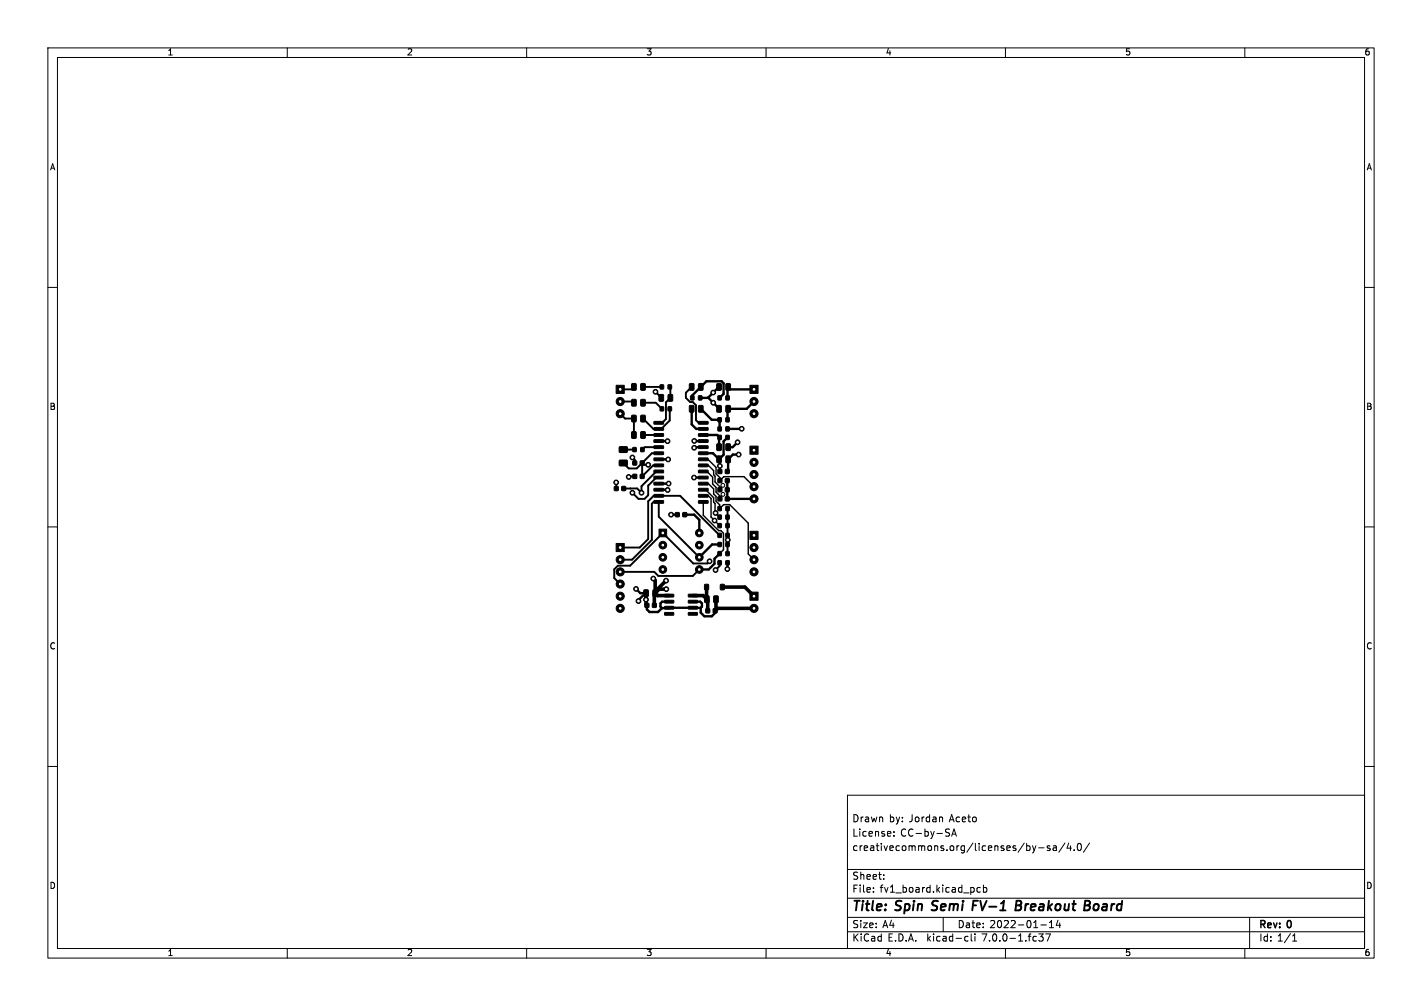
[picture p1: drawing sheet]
<svg xmlns="http://www.w3.org/2000/svg" width="297mm" height="210mm" viewBox="0 0 297 210" stroke-linecap="round" stroke-linejoin="round" font-family="sans-serif">
<defs><g id="words">
<g font-size="2.8">
<text x="178" y="190.8">Title:</text>
<text x="187.1" y="190.8">Spin</text>
<text x="195.3" y="190.8">Semi</text>
<text x="204.4" y="190.8">FV-1</text>
<text x="214" y="190.8">Breakout</text>
<text x="228.9" y="190.8">Board</text>
</g>
<g font-size="2.1">
<text x="178" y="171.9">Drawn</text>
<text x="185.7" y="171.9">by: Jordan</text>
<text x="198.4" y="171.9">Aceto</text>
<text x="178" y="177.9">creativecommons.org/licenses/by-sa/4.0/</text>
<text x="178" y="174.9">License:</text>
<text x="188" y="174.9">CC-by-SA</text>
<text x="178" y="183.9">Sheet:</text>
<text x="178" y="186.6">File:</text>
<text x="183.8" y="186.6">fv1_board.kicad_pcb</text>
<text x="178" y="196.8">KiCad</text>
<text x="178" y="194">Size:</text>
<text x="184.3" y="194">A4</text>
<text x="185.4" y="196.8">E.D.A.</text>
<text x="193.6" y="196.8">kicad-cli</text>
<text x="200" y="194">Date:</text>
<text x="205.2" y="196.8">7.0.0-1.fc37</text>
<text x="206.7" y="194">2022-01-14</text>
<text x="263" y="194.2">Rev:</text>
<text x="263" y="196.8">Id: 1/1</text>
<text x="269" y="194.2">0</text>
</g>
<g font-size="1.8">
<text x="35" y="11.8">1</text>
<text x="85" y="11.8">2</text>
<text x="135" y="11.8">3</text>
<text x="185" y="11.8">4</text>
<text x="235" y="11.8">5</text>
<text x="285" y="11.8">6</text>
<text x="10.4" y="35.8">A</text>
<text x="285.4" y="35.8">A</text>
<text x="10.3" y="85.8">B</text>
<text x="285.3" y="85.8">B</text>
<text x="10.3" y="135.8">C</text>
<text x="285.3" y="135.8">C</text>
<text x="10.3" y="185.8">D</text>
<text x="285.3" y="185.8">D</text>
<text x="35" y="199.8">1</text>
<text x="85" y="199.8">2</text>
<text x="135" y="199.8">3</text>
<text x="185" y="199.8">4</text>
<text x="235" y="199.8">5</text>
<text x="285" y="199.8">6</text>
</g>
</g></defs>
<g fill="none" stroke="#000" stroke-width=".21">
<path d="M10 10h277v190h-277zM12 12h273v186h-273zM60 10v2M110 10v2M160 10v2M210 10v2M260 10v2M10 60h2M285 60h2M10 110h2M285 110h2M10 160h2"/>
<path d="M285 160h2M177 166h108v32h-108zM186.7 174.4v.2M186.7 173.6v.2M196.8 170.6l.1 1M198 173.8l.3 .3-.3 .5M198.1 173.1h.2M198.8 174.6l.5-1.5 .5 1.5M198.9 174.1h.7M216.9 177h1.2M219.3 176.6h-.4l-.2 .2 .1 .2 .5 .1v.4h-.6M220 176.6h.6v1"/>
<path d="M220.6 176.9l-.5 .1-.2 .2 .2 .4 .5-.1M222.4 176l-1.3 1.9M223.2 176l-.3 1.1h.9M223.6 176.6v1M224.4 177.4v.2M225.1 176.2l.3-.1a.8 .8 0 0 1 .5 .7 .8 .8 0 0 1-.5 .8l-.3-.2-.1-.4zM227.6 176l-1.3 1.9M60 198v2M110 198v2M160 198v2M177 194.5h108M177 191.5h108"/>
<path d="M177 187.5h108M177 181.5h108M182.4 186.1v.2M182.4 185.3v.2M184.6 183.4v.2M184.6 182.6v.2M197 191.5v3M201.8 195.5h.4M202.2 196.4l-.4 .1M202.8 195v1.2l.3 .3M203.6 195v.1M203.6 195.5v1"/>
<path d="M204.8 185.3h-.5l-.3 .2 .2 .7h.6M205.4 185.3h.4l.3 .2-.1 .7h-.6M205.4 184.8v1.5M210 198v2M217 195h.9l-.5 .5 .4 .2v.6l-.2 .2-.6-.2M217.4 193.1h1.1M218.4 195h1l-.7 1.5M219.2 193.7h.8M219.2 192.6l.4-.4v1.5M221 192.1l-.4 1.1h.9M221.3 192.7v1M260 198v2"/>
<path d="M261 191.5v6.5M270 196.5h.8M270 195.4l.4-.4v1.5"/>
</g>
<g fill="none" stroke="#000" stroke-width=".4">
<path d="M129.5 86.4l1.1 1h1.8v3.4M129.5 83.8h2.6l.3 .3M130.2 93.8v.1M130.2 93.9h2.3M132.1 95.5l.5 .5v.6M132.4 80.8l-.5 .5h-2.4M132.6 99.4h-1.2l-.1 .2M134.3 80.8h3.9M134.3 84.1h2.7l1.2 1.2M134.3 90.8h3.3M135.4 97h-.9l-.4-.4v2.8l2.3-2.2h1.2M136.9 81.8l1.2 1.3"/>
<path d="M137.6 98.4h-.5l-3.1 3.1v1.4l-.9-.9h-2.8M137.6 94.6h-1.4l-3.2 3.2h-1.7l-1.1-1.1M137.6 99.7h-.5l-1.7 1.7v2l-.8 .7h-1.2l-1.3-1.2M137.6 93.3h-2.9l-.5 .6M139.9 80.8l.1 .1v2.2l-.9 .9v3.5l-.8 .8h-.7M139.9 85.3v2.5l-1.8 1.7h-1.6l-2.2-2.1M144.5 80.8l-1.2 1.2v1l.8 .9h.6l.7 .7v3.1l.5 .6h1M128.7 100.7h.1M128.7 100.7v1.3M131.7 102h.1M146.1 118.9l-1.4 1.3h-7.2l-.8-.8h-7.2M146.1 116.3l-8.5-8.4v-3.1h-1.1l-.4 .4v7.5l-4.1 4.1h-2.5"/>
<path d="M148.2 117.2l-.4 .4h-3l-6.4-6.3-6.8 6.8h-2.5l-.8 .8v1.8l1.2 1.2M150.3 117.5v.6l-.8 .9M150.3 111.8l-8.2-8.3h-5.6l-1.1 1.1v7.9l-1.8 1.8h-4.1M152 106.2v9.4M194.5 189.9l.3 .1M203.2 189h.7M204.3 188h-1l-.2 2M212.2 189h.7M212.9 189l.3 .2M213.3 188.2l-.3-.2h-.7l-.2 2h.7l.5-.3M213.3 188.6l-.4 .4M226.7 188h.6l.3 .2v.4l-.4 .4 .3 .1a.58 .58 0 0 1-.3 .9"/>
</g>
<g fill="#000" stroke="#000" stroke-width=".21">
<path d="M128.7 80.4h1.7v1.7h-1.7zM129.4 93.3l1.5-.1 .2 .3-.1 .8-.2 .2h-1.3l-.2-.3zM129.4 96.1l1.5-.1 .2 .3-.1 .8-.2 .2h-1.3l-.2-.3zM132 83.4l.6-.1 .3 .2v1l-.2 .3h-.5l-.3-.2zM132 80.1l.6-.1 .3 .2v1l-.2 .3h-.5l-.3-.2zM132 90.2l.6-.1 .3 .1v1.1l-.2 .2h-.5l-.3-.1zM132 86.7h.6l.3 .1v1.1l-.2 .2h-.5l-.3-.2zM132.2 93.4h.7v.9h-.7zM132.2 96.2h.8v.9h-.8zM132.2 99h.8v.9h-.8zM133.9 83.4l.6-.1 .3 .2v1l-.2 .3h-.5l-.3-.2zM133.9 80.1l.6-.1 .3 .2v1l-.2 .3h-.5l-.3-.2z"/>
<path d="M133.7 96.2h.8v.9h-.8zM133.7 99h.8v.9h-.8zM133.8 93.4h.7v.9h-.7zM133.9 90.2l.6-.1 .3 .1v1.1l-.2 .2h-.5l-.3-.1zM133.9 86.7h.6l.3 .1v1.1l-.2 .2h-.5l-.3-.2zM136.6 88h1.9l.1 .5-1.9 .1zM136.6 89.3l1.9-.1 .1 .5-1.9 .1zM136.6 90.5h1.9l.1 .5-1.9 .1zM136.6 91.8h1.9l.1 .5-1.9 .1zM136.6 93.1h1.9l.1 .5h-1.9zM136.6 94.4l1.9-.1 .1 .5-1.9 .1zM136.6 95.6h1.9l.1 .5-1.9 .1z"/>
<path d="M136.6 96.9h1.9l.1 .5h-1.9zM136.6 98.2l1.9-.1 .1 .5-1.9 .1zM136.6 99.4h1.9l.1 .5-1.9 .1zM137.9 80.4h.7v.8h-.7zM137.9 84.9h.7v.9h-.7zM137.7 82.4l.7-.1 .2 .2v1l-.1 .3h-.6l-.3-.2zM139.5 80.4h.7v.8h-.7zM139.5 84.9h.7v.9h-.7zM139.6 82.4l.7-.1 .2 .2v1l-.1 .3h-.6l-.3-.2zM144 80.1l.7-.1 .2 .2 .1 1-.2 .3h-.6l-.2-.2zM144 84.7l.7-.1 .2 .2 .1 1-.2 .2-.6 .1-.2-.2zM144.2 82.6h.7v.9h-.7z"/>
<path d="M145.9 82.6h.7v.9h-.7zM145.9 80.1l.7-.1 .2 .2 .1 1-.2 .3h-.6l-.2-.2zM145.9 84.7l.7-.1 .2 .2 .1 1-.2 .2-.6 .1-.2-.2zM145.9 99.4h1.9l.1 .5-1.9 .1zM145.9 98.2l1.9-.1 .1 .5-1.9 .1zM145.9 96.9h1.9l.1 .5h-1.9zM145.9 95.6h1.9l.1 .5-1.9 .1zM145.9 94.4l1.9-.1 .1 .5-1.9 .1zM145.9 93.1h1.9l.1 .5h-1.9zM145.9 91.8h1.9l.1 .5-1.9 .1zM145.9 90.5h1.9l.1 .5-1.9 .1zM145.9 89.3l1.9-.1 .1 .5-1.9 .1z"/>
<path d="M145.9 88h1.9l.1 .5-1.9 .1zM149.8 95.2h.6l.3 .1v1.1l-.2 .2h-.6l-.2-.1zM149.8 92.7l.6-.1 .3 .2v1l-.2 .3h-.6l-.2-.2zM150 87.2h.6v.8h-.6zM150 89.1h.6v.9h-.6zM150 82.6h.6v.9h-.6zM150 98h.7v.8h-.7zM149.8 80.1l.6-.1 .3 .2v1l-.2 .3h-.6l-.2-.2zM149.8 84.7l.6-.1 .3 .2v1l-.2 .2-.6 .1-.2-.2zM150 90.9h.6v.8h-.6zM151.5 98h.8v.8h-.8zM151.6 87.2h.7v.8h-.7z"/>
<path d="M151.6 89.1h.7v.9h-.7zM151.6 82.6h.7v.9h-.7zM151.7 95.2h.6l.3 .1v1.1l-.2 .2h-.6l-.2-.1zM151.7 92.7l.6-.1 .3 .2v1l-.2 .3h-.6l-.2-.2zM151.6 90.9h.7v.8h-.7zM151.7 80.1l.6-.1 .3 .2v1l-.2 .3h-.6l-.2-.2zM151.7 84.7l.6-.1 .3 .2v1l-.2 .2-.6 .1-.2-.2zM156.6 80.4h1.7v1.7h-1.7zM156.6 93.1h1.7v1.7h-1.7zM128.3 101.6h.8v.8h-.8zM128.7 113.5h1.7v1.6h-1.7zM129.9 101.6h.7v.8h-.7z"/>
<path d="M136.6 100.7h1.9l.1 .5-1.9 .1zM136.6 102l1.9-.1 .1 .5-1.9 .1zM136.6 103.2h1.9l.1 .5-1.9 .1zM136.6 104.5h1.9l.1 .5-1.9 .1zM137.6 110.5h1.6v1.6h-1.6zM141.1 107h.7v.9h-.7zM142.6 107h.8v.9h-.8zM145.9 104.5h1.9l.1 .5-1.9 .1zM145.9 103.2h1.9l.1 .5-1.9 .1zM145.9 102l1.9-.1 .1 .5-1.9 .1zM145.9 100.7h1.9l.1 .5-1.9 .1zM150 103.7h.7v.8h-.7z"/>
<path d="M150 99.9h.7v.8h-.7zM150 117.1h.6v.8h-.6zM150 101.8h.7v.8h-.7zM150 107.5h.6v.9h-.6zM150 113.2h.6v.9h-.6zM150 105.8h.6v.8h-.6zM150 111.3h.6v.9h-.6zM150 109.3h.6v.8h-.6zM150 115.2h.6v.8h-.6zM151.5 103.7h.8v.8h-.8zM151.5 99.9h.8v.8h-.8zM151.5 101.8h.8v.8h-.8z"/>
<path d="M151.6 117.1h.7v.8h-.7zM151.6 107.5h.7v.9h-.7zM151.6 113.2h.7v.9h-.7zM151.6 105.8h.7v.8h-.7zM151.6 111.3h.7v.9h-.7zM151.6 109.3h.7v.8h-.7zM151.6 115.2h.7v.8h-.7zM156.6 110.9h1.7v1.7h-1.7zM134.5 123.2l.7-.1 .2 .2v1l-.1 .2h-.6l-.2-.1zM134.7 126h.8v.8h-.8zM136.3 126h.7v.8h-.7zM136.4 123.2l.7-.1 .2 .2v1l-.1 .2h-.6l-.2-.1z"/>
<path d="M138.8 124.1l1.8-.1 .1 .5-1.8 .1zM138.8 125.3h1.8l.1 .5-1.8 .1zM138.8 126.6h1.8l.1 .5-1.8 .1zM138.8 127.9h1.8l.1 .5h-1.8zM143.8 127.9h1.8l.1 .5h-1.9zM143.8 126.6h1.8l.1 .5-1.9 .1zM143.8 125.3h1.8l.1 .5-1.9 .1zM143.8 124.1l1.8-.1 .1 .5-1.9 .1zM147.2 122h.8v1.1h-.8zM147.2 124.4h.7l.2 .1v1.1l-.1 .2h-.6l-.2-.1zM147.4 127.1h.8v.8h-.8zM149 127.1h.7v.8h-.7z"/>
<path d="M149.1 124.4h.7l.2 .1v1.1l-.1 .2h-.6l-.2-.1zM150.5 122h.8v1.1h-.8zM156.6 123.6h1.7v1.7h-1.7z"/>
<circle cx="129.5" cy="83.8" r=".85"/>
<circle cx="129.5" cy="86.4" r=".85"/>
<circle cx="131.3" cy="99.6" r=".5"/>
<circle cx="132.1" cy="95.5" r=".5"/>
<circle cx="135.4" cy="97" r=".5"/>
<circle cx="136.9" cy="81.8" r=".5"/>
<circle cx="139.4" cy="92.1" r=".5"/>
<circle cx="139.5" cy="95.9" r=".5"/>
<circle cx="145" cy="99.7" r=".5"/>
<circle cx="145" cy="93.5" r=".5"/>
<circle cx="145" cy="92" r=".5"/>
<circle cx="149" cy="82" r=".5"/>
<circle cx="149" cy="84.1" r=".5"/>
<circle cx="150.4" cy="97.3" r=".5"/>
<circle cx="154.1" cy="92.3" r=".5"/>
<circle cx="154.3" cy="94.9" r=".5"/>
<circle cx="154.9" cy="89.5" r=".5"/>
<circle cx="157.5" cy="83.8" r=".85"/>
<circle cx="157.5" cy="86.4" r=".85"/>
<circle cx="157.5" cy="99.1" r=".85"/>
<circle cx="157.5" cy="96.5" r=".85"/>
<circle cx="128.7" cy="100.7" r=".5"/>
<circle cx="129.5" cy="116.8" r=".85"/>
<circle cx="129.5" cy="119.4" r=".85"/>
<circle cx="132.1" cy="102.9" r=".5"/>
<circle cx="134" cy="102.9" r=".5"/>
<circle cx="138.4" cy="116.3" r=".8"/>
<circle cx="138.4" cy="113.8" r=".8"/>
<circle cx="138.4" cy="118.9" r=".8"/>
<circle cx="139.4" cy="102.3" r=".5"/>
<circle cx="139.6" cy="100.9" r=".5"/>
<circle cx="140.2" cy="107.4" r=".5"/>
<circle cx="146.1" cy="118.9" r=".8"/>
<circle cx="146.1" cy="111.3" r=".8"/>
<circle cx="146.1" cy="116.3" r=".8"/>
<circle cx="146.1" cy="113.8" r=".8"/>
<circle cx="148.2" cy="117.2" r=".5"/>
<circle cx="149.2" cy="108.7" r=".5"/>
<circle cx="149.4" cy="107.1" r=".5"/>
<circle cx="149.5" cy="119" r=".5"/>
<circle cx="151" cy="101.3" r=".4"/>
<circle cx="151" cy="103.2" r=".4"/>
<circle cx="151.9" cy="118.8" r=".5"/>
<circle cx="152" cy="112.7" r=".5"/>
<circle cx="157.5" cy="119.4" r=".85"/>
<circle cx="157.5" cy="101.6" r=".85"/>
<circle cx="157.5" cy="116.8" r=".85"/>
<circle cx="157.5" cy="104.1" r=".85"/>
<circle cx="157.5" cy="114.3" r=".85"/>
<circle cx="129.5" cy="127" r=".85"/>
<circle cx="129.5" cy="124.5" r=".85"/>
<circle cx="129.5" cy="121.9" r=".85"/>
<circle cx="132.8" cy="122.9" r=".5"/>
<circle cx="133.3" cy="125.5" r=".5"/>
<circle cx="134.9" cy="125.2" r=".5"/>
<circle cx="136.4" cy="120.8" r=".5"/>
<circle cx="139.1" cy="121.2" r=".5"/>
<circle cx="139.2" cy="123" r=".5"/>
<circle cx="157.5" cy="127" r=".85"/>
</g>
<g fill="none" stroke="#000" stroke-width=".5">
<path d="M137.6 92.1h1.8M137.6 95.9h1.9M144.5 85.3v3.3l.9 .9h1.5M144.6 83.1v-.6l2.9-2.9h3.2l.4 .4v2.2l-.8 .9M145 99.7h1.9M145 92l1.9 .1M146.2 83.1h1.8M146.4 85.3l2.3 2.3h1.6v1.9M146.9 93.3h-1.8l-.1 .2M146.9 90.8h2.9l.5 .5-.1 .1v1.9M146.9 94.6h2l1.5 1.5v2.3M148 83.1l2.2 2.2"/>
<path d="M150.2 80.8l-2.2 2.3M152 91.3l-.9 .8v2.8l-.9 1M154.1 92.3l-1.1 1h-.9M154.3 94.9h-1.2l-1 1v2.4l-.2 .1M154.9 89.5h-2.9M157.5 81.3h-4.9l-.5-.5-.1 .1v2.2M157.5 83.8l-1.5 1.5h-3.9l-.1 .2v2.1M137.6 102.2l1.8 .1M139.6 100.9l-2 .1M140.2 107.4h1.3M143 107.4h2l1.1 1.1v2.8M150.3 115.6l-1.1 1.1v1l-1.2 1.2h-1.9"/>
<path d="M150.3 113.7h-1.6l-2.6 2.6M151.9 100.3v3.8h5.6M152 117.5l-.1 1.3M132.8 122.9l.9 .9h1.2v1.4M134.8 123.8l-1.5 1.5v.2M135.1 126.4v.8l.6 .6h1.7l.9-.9M139.8 125.6h-1.5l-.4 .4v.6l.4 .3M144.7 125.6h1.6l.3 .4v.6l-.2 .3M144.7 126.9h.1M146.4 126.9v1l.7 .8h1.6l.7-.7v-.5M146.4 126.9h-8.1"/>
</g>
<path d="M134.9 123.8v2.4l.2 .2M136.4 120.8l.4 .4v2.6l.5 .5h2.5M139.1 121.2l-2.3 2.3M139.2 123h-1.5l-1 1v2.4M144.7 124.3h2.2l.9 1v2.2M147.6 122.6v2.4M149.5 125.1v2.2M150.9 122.6h4.7l1.9 1.9M157.5 127h-7.6l-.5 .5" fill="none" stroke="#000" stroke-width=".75"/>
<path d="M146.9 95.9h1l1.7 1.7v1.3l.8 .8v.6l.8-.8h4.2l2.1 2.1M146.9 97.2h1.1l1.1 1.1v.8l.2 .3v1.2l1.1 1v.6M147.8 98.6l1 1v1.4l.8 .7v1l.8 .8v.6M146.9 101h1.1l1.1 1.1v1l.5 .5v1l.7 .8v.8l.8-.9h1.3l3.9 3.9v6.4l1.2 1.2M146.9 102.2h.5l1.7 1.7v.9l.2 .3v1.9l1 1M146.9 103.5h1.1l.5 .6v3.8l1.8 1.8M146.9 104.8v2.8l3.2 3.2h.5l.5 .5v3.5l-.8 .8M151 101.3l-.6 .6M151 103.2l-.6 .6" fill="none" stroke="#000" stroke-width=".3"/>
<g fill="#fff" stroke="#fff" stroke-width=".21">
<circle cx="139.4" cy="92.1" r=".17"/>
<circle cx="139.4" cy="102.3" r=".17"/>
<circle cx="151.9" cy="118.8" r=".17"/>
<circle cx="145" cy="92" r=".17"/>
<circle cx="128.7" cy="100.7" r=".17"/>
<circle cx="154.1" cy="92.3" r=".17"/>
<circle cx="139.5" cy="95.9" r=".17"/>
<circle cx="154.9" cy="89.5" r=".17"/>
<circle cx="145" cy="99.7" r=".17"/>
<circle cx="140.2" cy="107.4" r=".17"/>
<circle cx="139.6" cy="100.9" r=".17"/>
<circle cx="133.3" cy="125.5" r=".17"/>
<circle cx="132.8" cy="122.9" r=".17"/>
<circle cx="134.9" cy="125.2" r=".17"/>
<circle cx="132.1" cy="95.5" r=".17"/>
<circle cx="149" cy="82" r=".17"/>
<circle cx="154.3" cy="94.9" r=".17"/>
<circle cx="149" cy="84.1" r=".17"/>
<circle cx="136.9" cy="81.8" r=".17"/>
<circle cx="145" cy="93.5" r=".17"/>
<circle cx="131.3" cy="99.6" r=".17"/>
<circle cx="151" cy="103.2" r=".17"/>
<circle cx="151" cy="101.3" r=".17"/>
<circle cx="152" cy="112.7" r=".17"/>
<circle cx="136.4" cy="120.8" r=".17"/>
<circle cx="150.4" cy="97.3" r=".17"/>
<circle cx="135.4" cy="97" r=".17"/>
<circle cx="139.2" cy="123" r=".17"/>
<circle cx="139.1" cy="121.2" r=".17"/>
<circle cx="149.2" cy="108.7" r=".17"/>
<circle cx="149.4" cy="107.1" r=".17"/>
<circle cx="148.2" cy="117.2" r=".17"/>
<circle cx="149.5" cy="119" r=".17"/>
<circle cx="132.1" cy="102.9" r=".17"/>
<circle cx="134" cy="102.9" r=".17"/>
<circle cx="138.4" cy="111.3" r=".18"/>
<circle cx="138.4" cy="113.8" r=".18"/>
<circle cx="138.4" cy="116.3" r=".18"/>
<circle cx="138.4" cy="118.9" r=".18"/>
<circle cx="146.1" cy="118.9" r=".18"/>
<circle cx="146.1" cy="116.3" r=".18"/>
<circle cx="146.1" cy="113.8" r=".18"/>
<circle cx="146.1" cy="111.3" r=".18"/>
<circle cx="157.5" cy="81.3" r=".17"/>
<circle cx="157.5" cy="83.8" r=".17"/>
<circle cx="157.5" cy="86.4" r=".17"/>
<circle cx="157.5" cy="94" r=".17"/>
<circle cx="157.5" cy="96.5" r=".17"/>
<circle cx="157.5" cy="99.1" r=".17"/>
<circle cx="157.5" cy="101.6" r=".17"/>
<circle cx="157.5" cy="104.1" r=".17"/>
<circle cx="129.5" cy="114.3" r=".17"/>
<circle cx="129.5" cy="116.8" r=".17"/>
<circle cx="129.5" cy="119.4" r=".17"/>
<circle cx="129.5" cy="121.9" r=".17"/>
<circle cx="129.5" cy="124.5" r=".17"/>
<circle cx="129.5" cy="127" r=".17"/>
<circle cx="129.5" cy="81.3" r=".17"/>
<circle cx="129.5" cy="83.8" r=".17"/>
<circle cx="129.5" cy="86.4" r=".17"/>
<circle cx="157.5" cy="111.8" r=".17"/>
<circle cx="157.5" cy="114.3" r=".17"/>
<circle cx="157.5" cy="116.8" r=".17"/>
<circle cx="157.5" cy="119.4" r=".17"/>
<circle cx="157.5" cy="124.5" r=".17"/>
<circle cx="157.5" cy="127" r=".17"/>
</g>
<use href="#words"/>
</svg>
